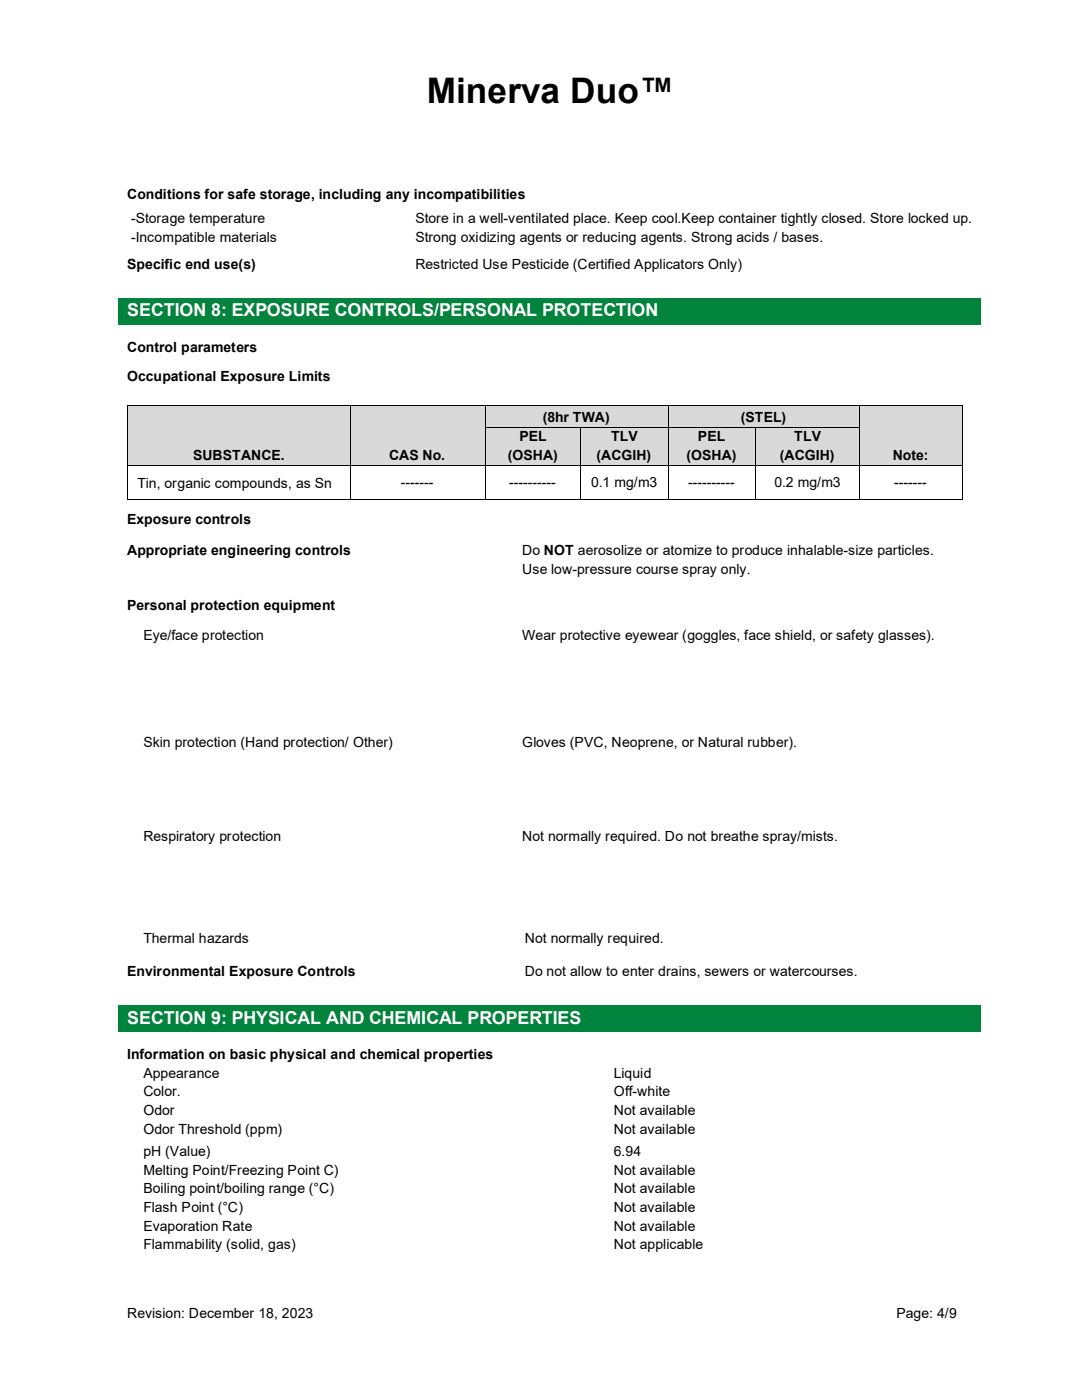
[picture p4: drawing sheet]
<svg xmlns="http://www.w3.org/2000/svg" width="216mm" height="279mm" viewBox="0 0 216 279" stroke-linecap="round" stroke-linejoin="round" font-family="sans-serif">
<defs><g id="words">
<text font-size="7" x="85.2" y="20.5">Minerva Duo™</text>
<g font-size="3.6" fill="#fff">
<text x="25.4" y="63.2">SECTION 8: EXPOSURE CONTROLS/PERSONAL PROTECTION</text>
<text x="25.4" y="204.3">SECTION 9: PHYSICAL AND CHEMICAL PROPERTIES</text>
</g>
<g font-size="2.8">
<text x="25.4" y="39.8">Conditions for safe storage, including any incompatibilities</text>
<text x="26.2" y="44.5">-Storage temperature</text>
<text x="82.9" y="44.5">Store in a well-ventilated place. Keep cool.Keep container tightly closed. Store locked up.</text>
<text x="25.4" y="53.7">Specific end use(s)</text>
<text x="26.2" y="48.3">-Incompatible materials</text>
<text x="82.9" y="48.3">Strong oxidizing agents or reducing agents. Strong acids / bases.</text>
<text x="82.9" y="53.7">Restricted Use Pesticide (Certified Applicators Only)</text>
<text x="25.4" y="70.2">Control parameters</text>
<text x="25.4" y="75.9">Occupational Exposure Limits</text>
<text x="103.6" y="88.1">PEL</text>
<text x="108.3" y="84.2">(8hr TWA)</text>
<text x="121.9" y="88.1">TLV</text>
<text x="139.3" y="88.1">PEL</text>
<text x="147.8" y="84.2">(STEL)</text>
<text x="158.5" y="88.1">TLV</text>
<text x="38.5" y="91.8">SUBSTANCE.</text>
<text x="77.6" y="91.8">CAS No.</text>
<text x="101.3" y="91.8">(OSHA)</text>
<text x="119" y="91.8">(ACGIH)</text>
<text x="137" y="91.8">(OSHA)</text>
<text x="155.6" y="91.8">(ACGIH)</text>
<text x="178.1" y="91.8">Note:</text>
<text x="27.4" y="97.4">Tin, organic compounds, as Sn</text>
<text x="80" y="97.1">-------</text>
<text x="101.6" y="97.1">----------</text>
<text x="117.9" y="97.1">0.1 mg/m3</text>
<text x="137.3" y="97.1">----------</text>
<text x="154.5" y="97.1">0.2 mg/m3</text>
<text x="178.4" y="97.1">-------</text>
<text x="25.4" y="104.6">Exposure controls</text>
<text x="25.4" y="110.8">Appropriate engineering controls</text>
<text x="104.2" y="110.8">Do NOT aerosolize or atomize to produce inhalable-size particles.</text>
<text x="104.2" y="114.6">Use low-pressure course spray only.</text>
<text x="25.4" y="121.7">Personal protection equipment</text>
<text x="28.6" y="127.8">Eye/face protection</text>
<text x="104.2" y="127.8">Wear protective eyewear (goggles, face shield, or safety glasses).</text>
<text x="28.6" y="149">Skin protection (Hand protection/ Other)</text>
<text x="104.2" y="149">Gloves (PVC, Neoprene, or Natural rubber).</text>
<text x="28.6" y="167.8">Respiratory protection</text>
<text x="104.2" y="167.8">Not normally required. Do not breathe spray/mists.</text>
<text x="28.6" y="188.1">Thermal hazards</text>
<text x="104.7" y="188.1">Not normally required.</text>
<text x="25.4" y="194.8">Environmental Exposure Controls</text>
<text x="104.7" y="194.8">Do not allow to enter drains, sewers or watercourses.</text>
<text x="25.4" y="211.3">Information on basic physical and chemical properties</text>
<text x="28.6" y="215.1">Appearance</text>
<text x="122.5" y="215.1">Liquid</text>
<text x="28.6" y="218.8">Color.</text>
<text x="122.5" y="218.8">Off-white</text>
<text x="28.6" y="222.5">Odor</text>
<text x="28.6" y="226.2">Odor Threshold (ppm)</text>
<text x="122.5" y="222.5">Not available</text>
<text x="122.5" y="226.2">Not available</text>
<text x="28.6" y="230.7">pH (Value)</text>
<text x="122.5" y="230.7">6.94</text>
<text x="28.6" y="234.4">Melting Point/Freezing Point C)</text>
<text x="28.6" y="238.2">Boiling point/boiling range (°C)</text>
<text x="122.5" y="234.4">Not available</text>
<text x="122.5" y="238.2">Not available</text>
<text x="28.6" y="241.9">Flash Point (°C)</text>
<text x="28.6" y="245.6">Evaporation Rate</text>
<text x="122.5" y="241.9">Not available</text>
<text x="122.5" y="245.6">Not available</text>
<text x="28.6" y="249.3">Flammability (solid, gas)</text>
<text x="122.5" y="249.3">Not applicable</text>
<text x="25.4" y="263.1">Revision: December 18, 2023</text>
<text x="178.9" y="263.1">Page: 4/9</text>
</g>
</g></defs>
<path d="M23.5 59.5h172.1v5.4h-172.1z" fill-rule="evenodd" fill="#00833d"/>
<g fill="#d9d9d9">
<path d="M25.6 81h44.2v11.9h-44.2z" fill-rule="evenodd"/>
<path d="M69.9 81h26.9v11.9h-26.9z" fill-rule="evenodd"/>
<path d="M96.9 81h36.4v4.3h-36.4z" fill-rule="evenodd"/>
<path d="M133.4 81h38v4.3h-38z" fill-rule="evenodd"/>
<path d="M171.5 81h20.5v11.9h-20.5z" fill-rule="evenodd"/>
</g>
<g fill="#d9d9d9">
<path d="M27.4 89.2h40.5v3.7h-40.5z"/>
<path d="M71.7 89.2h23.2v3.7h-23.2z"/>
<path d="M98.7 81.5h32.7v3.8h-32.7z"/>
<path d="M135.2 81.5h34.3v3.8h-34.3z"/>
<path d="M173.3 89.2h16.9v3.7h-16.9z"/>
</g>
<path d="M25.4 80.9h.2v.1h-.2zM69.8 80.9h.1v.1h-.1zM96.8 80.9h.1v.1h-.1zM133.3 80.9h.1v.1h-.1zM171.4 80.9h.1v.1h-.1zM192 80.9h.2v.1h-.2z" fill="#000"/>
<path d="M25.5 81v4.3M25.6 80.9h44.2M69.9 81v4.3M69.9 80.9h26.9M96.9 81v4.3M96.9 80.9h36.4M133.4 81v4.3M133.4 80.9h38M171.5 81v4.3M171.5 80.9h20.5M192.1 81v4.3" fill="none" stroke="#000" stroke-width=".2"/>
<g fill="#d9d9d9">
<path d="M96.9 85.4h18.9v7.5h-18.9z" fill-rule="evenodd"/>
<path d="M116 85.4h17.3v7.5h-17.3z" fill-rule="evenodd"/>
<path d="M133.4 85.4h17.3v7.5h-17.3z" fill-rule="evenodd"/>
<path d="M150.9 85.4h20.5v7.5h-20.5z" fill-rule="evenodd"/>
</g>
<g fill="#d9d9d9">
<path d="M98.7 85.4h15.3v3.8h-15.3z"/>
<path d="M98.7 89.2h15.3v3.7h-15.3z"/>
<path d="M117.8 85.4h13.6v3.8h-13.6z"/>
<path d="M117.8 89.2h13.6v3.7h-13.6z"/>
<path d="M135.2 85.4h13.7v3.8h-13.7z"/>
<path d="M135.2 89.2h13.7v3.7h-13.7z"/>
<path d="M152.7 85.4h16.8v3.8h-16.8z"/>
<path d="M152.7 89.2h16.8v3.7h-16.8z"/>
</g>
<g fill="#000">
<path d="M25.4 85.3h.2v.1h-.2zM25.4 92.9h.2v.1h-.2zM25.4 99.6h.2v.1h-.2zM69.8 85.3h.1v.1h-.1zM69.8 92.9h.1v.1h-.1zM69.8 99.6h.1v.1h-.1zM96.8 85.3h.1v.1h-.1zM96.8 92.9h.1v.1h-.1zM96.8 99.6h.1v.1h-.1zM115.8 85.3h.2v.1h-.2zM115.8 92.9h.2v.1h-.2zM115.8 99.6h.2v.1h-.2z"/>
<path d="M133.3 85.3h.1v.1h-.1zM133.3 92.9h.1v.1h-.1zM133.3 99.6h.1v.1h-.1zM150.7 85.3h.2v.1h-.2zM150.7 92.9h.2v.1h-.2zM150.7 99.6h.2v.1h-.2zM171.4 85.3h.1v.1h-.1zM171.4 92.9h.1v.1h-.1zM171.4 99.6h.1v.1h-.1zM192 85.3h.2v.1h-.2zM192 92.9h.2v.1h-.2zM192 99.6h.2v.1h-.2z"/>
</g>
<g fill="none" stroke="#000" stroke-width=".2">
<path d="M25.5 85.4v7.5M25.5 93v6.6M25.6 93h44.2M25.6 99.7h44.2M69.9 85.4v7.5M69.9 93v6.6M69.9 93h26.9M69.9 99.7h26.9M96.9 85.4v7.5M96.9 93v6.6M96.9 85.3h18.9M96.9 93h18.9"/>
<path d="M96.9 99.7h18.9M115.9 85.4v7.5M115.9 93v6.6M116 85.3h17.3M116 93h17.3M116 99.7h17.3M133.4 85.4v7.5M133.4 93v6.6M133.4 85.3h17.3M133.4 93h17.3M133.4 99.7h17.3M150.8 85.4v7.5"/>
<path d="M150.8 93v6.6M150.9 85.3h20.5M150.9 93h20.5M150.9 99.7h20.5M171.5 85.4v7.5M171.5 93v6.6M171.5 93h20.5M171.5 99.7h20.5M192.1 85.4v7.5M192.1 93v6.6"/>
</g>
<path d="M23.5 200.7h172.1v5.3h-172.1z" fill-rule="evenodd" fill="#00833d"/>
<use href="#words"/>
</svg>
